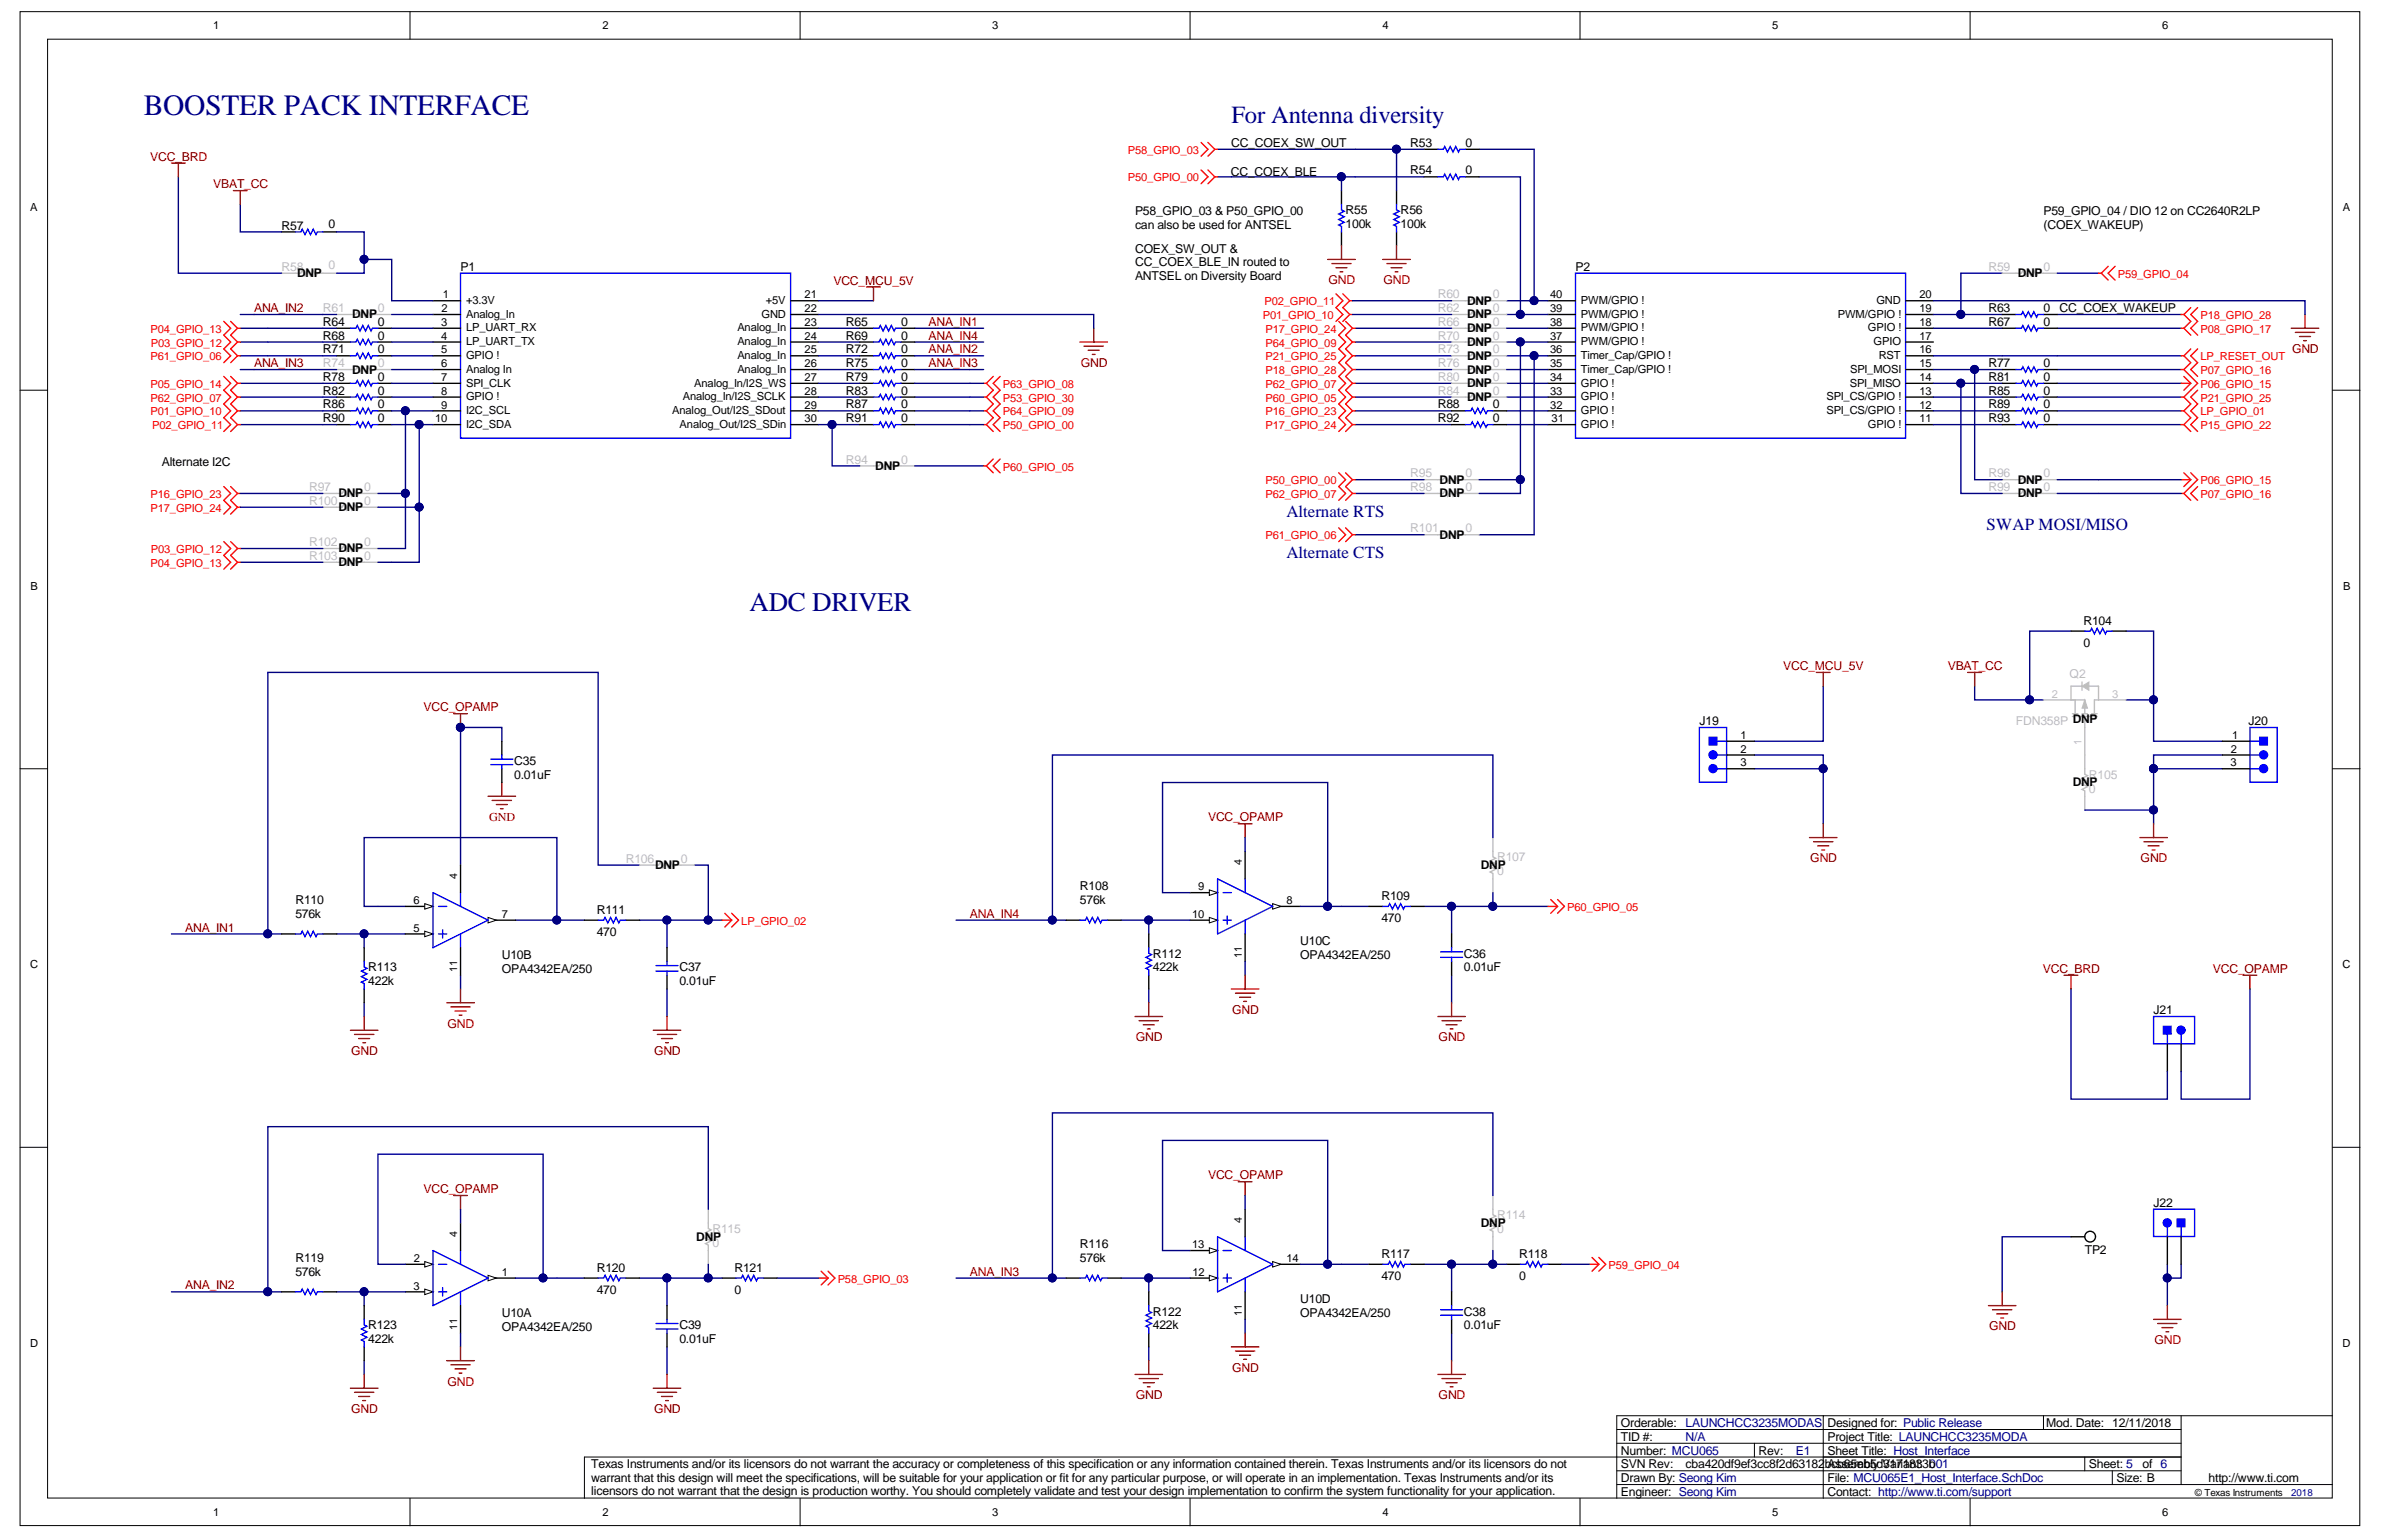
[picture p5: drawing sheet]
<svg xmlns="http://www.w3.org/2000/svg" width="432mm" height="279mm" viewBox="0 0 432 279" stroke-linecap="round" stroke-linejoin="round" font-family="sans-serif">
<defs><g id="words">
<text font-size="5.3" fill="#000080" x="26.1" y="20.8">BOOSTER PACK INTERFACE</text>
<text font-size="4.9" fill="#000080" x="135.9" y="110.8">ADC DRIVER</text>
<text font-size="4.5" fill="#000080" x="223.2" y="22.3">For Antenna diversity</text>
<g font-size="3.1" fill="#000080">
<text x="233.2" y="93.7">Alternate RTS</text>
<text x="233.2" y="101.2">Alternate CTS</text>
<text x="360.1" y="96.2">SWAP MOSI/MISO</text>
</g>
<g font-size="2.2" fill="#800000">
<text x="27.2" y="29.1">VCC_BRD</text>
<text x="38.7" y="34.1">VBAT_CC</text>
<text x="151.1" y="51.6">VCC_MCU_5V</text>
<text x="240.8" y="51.5">GND</text>
<text x="250.8" y="51.5">GND</text>
<text x="46.1" y="56.6">ANA_IN2</text>
<text x="168.3" y="59.1">ANA_IN1</text>
<text x="168.3" y="61.6">ANA_IN4</text>
<text x="168.3" y="64.1">ANA_IN2</text>
<text x="415.5" y="64">GND</text>
<text x="46.1" y="66.6">ANA_IN3</text>
<text x="168.3" y="66.6">ANA_IN3</text>
<text x="195.9" y="66.5">GND</text>
<text x="323.2" y="121.5">VCC_MCU_5V</text>
<text x="353.1" y="121.5">VBAT_CC</text>
<text x="76.8" y="129">VCC_OPAMP</text>
<text x="88.7" y="148.8">GND</text>
<text x="219" y="148.9">VCC_OPAMP</text>
<text x="328.2" y="156.4">GND</text>
<text x="388.1" y="156.4">GND</text>
<text x="175.8" y="166.4">ANA_IN4</text>
<text x="33.6" y="168.9">ANA_IN1</text>
<text x="370.3" y="176.4">VCC_BRD</text>
<text x="401.2" y="176.4">VCC_OPAMP</text>
<text x="223.4" y="183.8">GND</text>
<text x="63.7" y="191.3">GND</text>
<text x="81.1" y="186.3">GND</text>
<text x="118.6" y="191.3">GND</text>
<text x="205.9" y="188.8">GND</text>
<text x="260.8" y="188.8">GND</text>
<text x="219" y="213.8">VCC_OPAMP</text>
<text x="76.8" y="216.3">VCC_OPAMP</text>
<text x="33.6" y="233.8">ANA_IN2</text>
<text x="175.8" y="231.3">ANA_IN3</text>
<text x="360.6" y="241.2">GND</text>
<text x="390.5" y="243.7">GND</text>
<text x="81.1" y="251.2">GND</text>
<text x="223.4" y="248.7">GND</text>
<text x="63.7" y="256.2">GND</text>
<text x="118.6" y="256.2">GND</text>
<text x="205.9" y="253.7">GND</text>
<text x="260.8" y="253.7">GND</text>
</g>
<g font-size="2.2">
<text x="223.2" y="26.6">CC_COEX_SW_OUT</text>
<text x="255.7" y="26.6">R53</text>
<text x="265.6" y="26.6">0</text>
<text x="223.1" y="31.9">CC_COEX_BLE</text>
<text x="255.7" y="31.6">R54</text>
<text x="265.6" y="31.6">0</text>
<text x="51" y="41.6">R57</text>
<text x="59.5" y="41.4">0</text>
<text x="205.7" y="39.1">P58_GPIO_03 &amp; P50_GPIO_00</text>
<text x="205.7" y="41.5">can also be used for ANTSEL</text>
<text x="243.9" y="41.4">100k</text>
<text x="243.9" y="38.9">R55</text>
<text x="253.9" y="41.4">100k</text>
<text x="253.9" y="38.9">R56</text>
<text x="370.4" y="39.1">P59_GPIO_04 / DIO 12 on CC2640R2LP</text>
<text x="370.4" y="41.5">(COEX_WAKEUP)</text>
<text x="205.7" y="45.9">COEX_SW_OUT &amp;</text>
<text x="53.9" y="50.3">DNP</text>
<text x="83.5" y="49.1">P1</text>
<text x="205.7" y="48.3">CC_COEX_BLE_IN routed to</text>
<text x="205.7" y="50.7">ANTSEL on Diversity Board</text>
<text x="285.6" y="49.1">P2</text>
<text x="365.8" y="50.3">DNP</text>
<text x="58.5" y="59.1">R64</text>
<text x="63.8" y="57.7">DNP</text>
<text x="68.5" y="59.1">0</text>
<text x="153.3" y="59.1">R65</text>
<text x="163.3" y="59.1">0</text>
<text x="266" y="55.2">DNP</text>
<text x="266" y="57.7">DNP</text>
<text x="360.5" y="56.6">R63</text>
<text x="360.5" y="59.1">R67</text>
<text x="370.4" y="56.6">0</text>
<text x="370.4" y="59.1">0</text>
<text x="373.4" y="56.6">CC_COEX_WAKEUP</text>
<text x="58.5" y="61.6">R68</text>
<text x="58.5" y="64.1">R71</text>
<text x="68.5" y="61.6">0</text>
<text x="68.5" y="64.1">0</text>
<text x="153.3" y="61.6">R69</text>
<text x="153.3" y="64.1">R72</text>
<text x="163.3" y="61.6">0</text>
<text x="163.3" y="64.1">0</text>
<text x="266" y="60.2">DNP</text>
<text x="266" y="62.7">DNP</text>
<text x="266" y="65.2">DNP</text>
<text x="58.5" y="69.1">R78</text>
<text x="58.5" y="71.6">R82</text>
<text x="63.8" y="67.7">DNP</text>
<text x="68.5" y="69.1">0</text>
<text x="68.5" y="71.6">0</text>
<text x="153.3" y="66.6">R75</text>
<text x="153.3" y="69.1">R79</text>
<text x="153.3" y="71.6">R83</text>
<text x="163.3" y="66.6">0</text>
<text x="163.3" y="69.1">0</text>
<text x="163.3" y="71.6">0</text>
<text x="266" y="67.7">DNP</text>
<text x="266" y="70.2">DNP</text>
<text x="360.5" y="66.6">R77</text>
<text x="360.5" y="69.1">R81</text>
<text x="360.5" y="71.6">R85</text>
<text x="370.4" y="66.6">0</text>
<text x="370.4" y="69.1">0</text>
<text x="370.4" y="71.6">0</text>
<text x="58.5" y="74.1">R86</text>
<text x="58.5" y="76.6">R90</text>
<text x="68.5" y="74.1">0</text>
<text x="68.5" y="76.6">0</text>
<text x="153.3" y="74.1">R87</text>
<text x="153.3" y="76.6">R91</text>
<text x="163.3" y="74.1">0</text>
<text x="163.3" y="76.6">0</text>
<text x="260.6" y="74.1">R88</text>
<text x="260.6" y="76.6">R92</text>
<text x="266" y="72.7">DNP</text>
<text x="270.6" y="74.1">0</text>
<text x="270.6" y="76.6">0</text>
<text x="360.5" y="74.1">R89</text>
<text x="360.5" y="76.6">R93</text>
<text x="370.4" y="74.1">0</text>
<text x="370.4" y="76.6">0</text>
<text x="29.3" y="84.5">Alternate I2C</text>
<text x="158.7" y="85.2">DNP</text>
<text x="261" y="87.7">DNP</text>
<text x="365.8" y="87.7">DNP</text>
<text x="61.4" y="90.2">DNP</text>
<text x="61.4" y="92.7">DNP</text>
<text x="261" y="90.2">DNP</text>
<text x="365.8" y="90.2">DNP</text>
<text x="61.4" y="100.2">DNP</text>
<text x="261" y="97.7">DNP</text>
<text x="61.4" y="102.7">DNP</text>
<text x="377.7" y="113.2">R104</text>
<text x="377.7" y="117.2">0</text>
<text x="308.1" y="131.5">J19</text>
<text x="407.6" y="131.5">J20</text>
<text x="93.2" y="141.2">0.01uF</text>
<text x="93.2" y="138.7">C35</text>
<text x="375.7" y="142.6">DNP</text>
<text x="118.7" y="157.6">DNP</text>
<text x="195.8" y="161.4">R108</text>
<text x="268.5" y="157.6">DNP</text>
<text x="53.5" y="166.4">576k</text>
<text x="53.5" y="163.9">R110</text>
<text x="108.2" y="165.7">R111</text>
<text x="195.8" y="163.9">576k</text>
<text x="250.4" y="167.2">470</text>
<text x="250.4" y="163.2">R109</text>
<text x="91" y="173.9">U10B</text>
<text x="108.2" y="169.7">470</text>
<text x="209" y="173.6">R112</text>
<text x="235.7" y="173.9">OPA4342EA/250</text>
<text x="235.7" y="171.4">U10C</text>
<text x="265.4" y="173.6">C36</text>
<text x="66.8" y="178.6">422k</text>
<text x="66.8" y="176.1">R113</text>
<text x="91" y="176.4">OPA4342EA/250</text>
<text x="123.2" y="178.6">0.01uF</text>
<text x="123.2" y="176.1">C37</text>
<text x="209" y="176.1">422k</text>
<text x="265.4" y="176.1">0.01uF</text>
<text x="390.4" y="183.9">J21</text>
<text x="390.4" y="218.8">J22</text>
<text x="126.2" y="225">DNP</text>
<text x="195.8" y="226.3">R116</text>
<text x="268.5" y="222.5">DNP</text>
<text x="377.9" y="227.3">TP2</text>
<text x="53.5" y="231.3">576k</text>
<text x="53.5" y="228.8">R119</text>
<text x="108.2" y="230.6">R120</text>
<text x="133.1" y="230.6">R121</text>
<text x="195.8" y="228.8">576k</text>
<text x="250.4" y="232.1">470</text>
<text x="250.4" y="228.1">R117</text>
<text x="275.4" y="232.1">0</text>
<text x="275.4" y="228.1">R118</text>
<text x="91" y="238.8">U10A</text>
<text x="108.2" y="234.5">470</text>
<text x="133.1" y="234.5">0</text>
<text x="209" y="238.5">R122</text>
<text x="235.7" y="238.8">OPA4342EA/250</text>
<text x="235.7" y="236.3">U10D</text>
<text x="265.4" y="238.5">C38</text>
<text x="66.8" y="243.5">422k</text>
<text x="66.8" y="241">R123</text>
<text x="91" y="241.3">OPA4342EA/250</text>
<text x="123.2" y="243.5">0.01uF</text>
<text x="123.2" y="241">C39</text>
<text x="209" y="241">422k</text>
<text x="265.4" y="241">0.01uF</text>
<text x="293.8" y="263.7">Number: MCU065</text>
<text x="293.8" y="261.3">TID #:</text>
<text x="293.8" y="258.8">Orderable:</text>
<text x="318.8" y="263.7">Rev:</text>
<text x="331.3" y="263.7">Sheet Title: Host_Interface</text>
<text x="331.3" y="261.3">Project Title: LAUNCHCC3235MODA</text>
<text x="331.3" y="258.8">Designed for: Public Release</text>
<text x="370.9" y="258.8">Mod. Date: 12/11/2018</text>
<text x="107.2" y="266.2">Texas Instruments and/or its licensors do not warrant the accuracy or completeness of this specification or any information contained therein. Texas Instruments and/or its licensors do not</text>
<text x="107.2" y="268.6">warrant that this design will meet the specifications, will be suitable for your application or fit for any particular purpose, or will operate in an implementation. Texas Instruments and/or its</text>
<text x="293.8" y="268.7">Drawn By: Seong Kim</text>
<text x="293.8" y="266.2">SVN Rev:</text>
<text x="305.6" y="266.2">cba420df9ef3cc8f2d63182</text>
<text x="330.8" y="266.2">bAcb65eb5dVariant: 0</text>
<text x="331.3" y="268.7">File: MCU065E1_Host_Interface.SchDoc</text>
<text x="332.7" y="266.2">ssembly 3171833b01</text>
<text x="378.7" y="266.2">Sheet: 5</text>
<text x="383.7" y="268.7">Size: B</text>
<text x="388.4" y="266.2">of 6</text>
<text x="400.4" y="268.7">http://www.ti.com</text>
<text x="107.2" y="271.1">licensors do not warrant that the design is production worthy. You should completely validate and test your design implementation to confirm the system functionality for your application.</text>
<text x="293.8" y="271.2">Engineer: Seong Kim</text>
<text x="331.3" y="271.2">Contact: http://www.ti.com/support</text>
</g>
<g font-size="2.2" fill="#c0bebc">
<text x="51" y="49.1">R58</text>
<text x="59.5" y="48.9">0</text>
<text x="360.5" y="49.1">R59</text>
<text x="370.4" y="49.1">0</text>
<text x="58.5" y="56.6">R61</text>
<text x="68.5" y="56.6">0</text>
<text x="260.6" y="54.1">R60</text>
<text x="260.6" y="56.6">R62</text>
<text x="260.6" y="59.1">R66</text>
<text x="270.6" y="54.1">0</text>
<text x="270.6" y="56.6">0</text>
<text x="270.6" y="59.1">0</text>
<text x="260.6" y="61.6">R70</text>
<text x="260.6" y="64.1">R73</text>
<text x="270.6" y="61.6">0</text>
<text x="270.6" y="64.1">0</text>
<text x="58.5" y="66.6">R74</text>
<text x="68.5" y="66.6">0</text>
<text x="260.6" y="66.6">R76</text>
<text x="260.6" y="69.1">R80</text>
<text x="260.6" y="71.6">R84</text>
<text x="270.6" y="66.6">0</text>
<text x="270.6" y="69.1">0</text>
<text x="270.6" y="71.6">0</text>
<text x="56" y="89">R97</text>
<text x="66" y="89">0</text>
<text x="153.3" y="84">R94</text>
<text x="163.3" y="84">0</text>
<text x="255.7" y="86.5">R95</text>
<text x="255.7" y="89">R98</text>
<text x="265.6" y="86.5">0</text>
<text x="265.6" y="89">0</text>
<text x="360.5" y="86.5">R96</text>
<text x="360.5" y="89">R99</text>
<text x="370.4" y="86.5">0</text>
<text x="370.4" y="89">0</text>
<text x="56" y="91.5">R100</text>
<text x="66" y="91.5">0</text>
<text x="56" y="99">R102</text>
<text x="56" y="101.5">R103</text>
<text x="66" y="99">0</text>
<text x="66" y="101.5">0</text>
<text x="255.7" y="96.5">R101</text>
<text x="265.6" y="96.5">0</text>
<text x="375.2" y="123">Q2</text>
<text x="365.4" y="131.5">FDN358P DNP</text>
<text x="378.7" y="143.7">0</text>
<text x="378.7" y="141.2">R105</text>
<text x="113.4" y="156.4">R106</text>
<text x="123.4" y="156.4">0</text>
<text x="271.4" y="158.7">0</text>
<text x="271.4" y="156.2">R107</text>
<text x="271.4" y="221.1">R114</text>
<text x="129.1" y="226.1">0</text>
<text x="129.1" y="223.6">R115</text>
<text x="271.4" y="223.6">0</text>
</g>
<g font-size="2.2" fill="#000080">
<text x="305.6" y="261.3">N/A</text>
<text x="305.6" y="258.8">LAUNCHCC3235MODAS</text>
<text x="325.5" y="263.7">E1</text>
</g>
<g font-size="2">
<text x="38.6" y="5.3">1</text>
<text x="109.2" y="5.3">2</text>
<text x="179.9" y="5.3">3</text>
<text x="250.6" y="5.3">4</text>
<text x="321.3" y="5.3">5</text>
<text x="392" y="5.3">6</text>
<text x="5.5" y="38.3">A</text>
<text x="424.7" y="38.3">A</text>
<text x="80" y="59.1">3</text>
<text x="80" y="56.6">2</text>
<text x="80.3" y="54.1">1</text>
<text x="84.5" y="55.1">+3.3V</text>
<text x="84.5" y="57.6">Analog_In</text>
<text x="138" y="57.6">GND</text>
<text x="138.8" y="55.1">+5V</text>
<text x="145.9" y="54.1">21</text>
<text x="145.9" y="56.6">22</text>
<text x="145.9" y="59.1">23</text>
<text x="281" y="59.1">38</text>
<text x="281" y="56.6">39</text>
<text x="281" y="54.1">40</text>
<text x="286.6" y="57.6">PWM/GPIO !</text>
<text x="286.6" y="55.1">PWM/GPIO !</text>
<text x="333.2" y="57.6">PWM/GPIO !</text>
<text x="340.1" y="55.1">GND</text>
<text x="348" y="59.1">18</text>
<text x="348" y="56.6">19</text>
<text x="348" y="54.1">20</text>
<text x="80" y="61.6">4</text>
<text x="80" y="64.1">5</text>
<text x="84.5" y="60.1">LP_UART_RX</text>
<text x="84.5" y="62.6">LP_UART_TX</text>
<text x="84.5" y="65.1">GPIO !</text>
<text x="133.7" y="60.1">Analog_In</text>
<text x="133.7" y="62.6">Analog_In</text>
<text x="133.7" y="65.1">Analog_In</text>
<text x="145.9" y="61.6">24</text>
<text x="145.9" y="64.1">25</text>
<text x="281" y="64.1">36</text>
<text x="281" y="61.6">37</text>
<text x="286.6" y="65.1">Timer_Cap/GPIO !</text>
<text x="286.6" y="62.6">PWM/GPIO !</text>
<text x="286.6" y="60.1">PWM/GPIO !</text>
<text x="338.6" y="60.1">GPIO !</text>
<text x="339.6" y="62.6">GPIO</text>
<text x="340.6" y="65.1">RST</text>
<text x="348" y="64.1">16</text>
<text x="348" y="61.6">17</text>
<text x="80" y="66.6">6</text>
<text x="80" y="69.1">7</text>
<text x="80" y="71.6">8</text>
<text x="84.5" y="67.6">Analog In</text>
<text x="84.5" y="70.1">SPI_CLK</text>
<text x="125.9" y="70.1">Analog_In/I2S_WS</text>
<text x="133.7" y="67.6">Analog_In</text>
<text x="145.9" y="66.6">26</text>
<text x="145.9" y="69.1">27</text>
<text x="145.9" y="71.6">28</text>
<text x="281" y="71.6">33</text>
<text x="281" y="69.1">34</text>
<text x="281" y="66.6">35</text>
<text x="286.6" y="70.1">GPIO !</text>
<text x="286.6" y="67.6">Timer_Cap/GPIO !</text>
<text x="335.3" y="70.1">SPI_MISO</text>
<text x="335.4" y="67.6">SPI_MOSI</text>
<text x="348" y="71.6">13</text>
<text x="348" y="69.1">14</text>
<text x="348" y="66.6">15</text>
<text x="78.9" y="76.6">10</text>
<text x="80" y="74.1">9</text>
<text x="84.5" y="72.6">GPIO !</text>
<text x="84.5" y="75.1">I2C_SCL</text>
<text x="84.5" y="77.6">I2C_SDA</text>
<text x="121.9" y="75.1">Analog_Out/I2S_SDout</text>
<text x="123.2" y="77.6">Analog_Out/I2S_SDin</text>
<text x="123.8" y="72.6">Analog_In/I2S_SCLK</text>
<text x="145.9" y="74.1">29</text>
<text x="145.9" y="76.6">30</text>
<text x="281" y="74.1">32</text>
<text x="281.3" y="76.6">31</text>
<text x="286.6" y="77.6">GPIO !</text>
<text x="286.6" y="75.1">GPIO !</text>
<text x="286.6" y="72.6">GPIO !</text>
<text x="331.1" y="75.1">SPI_CS/GPIO !</text>
<text x="331.1" y="72.6">SPI_CS/GPIO !</text>
<text x="338.6" y="77.6">GPIO !</text>
<text x="348" y="76.6">11</text>
<text x="348" y="74.1">12</text>
<text x="5.5" y="106.9">B</text>
<text x="424.7" y="106.9">B</text>
<text x="315.5" y="134">1</text>
<text x="315.5" y="136.5">2</text>
<text x="404.4" y="136.5">2</text>
<text x="404.6" y="134">1</text>
<text x="315.5" y="139">3</text>
<text x="404.3" y="139">3</text>
<text x="217.2" y="161.4">9</text>
<text x="75" y="163.9">6</text>
<text x="91" y="166.4">7</text>
<text x="216.1" y="166.4">10</text>
<text x="233.2" y="163.9">8</text>
<text x="75" y="168.9">5</text>
<text x="5.5" y="175.5">C</text>
<text x="424.7" y="175.5">C</text>
<text x="216.1" y="226.3">13</text>
<text x="75" y="233.8">3</text>
<text x="75" y="228.8">2</text>
<text x="91" y="231.3">1</text>
<text x="216.2" y="231.3">12</text>
<text x="233.2" y="228.8">14</text>
<text x="5.5" y="244.2">D</text>
<text x="424.7" y="244.2">D</text>
<text x="38.6" y="274.9">1</text>
<text x="109.2" y="274.9">2</text>
<text x="179.9" y="274.9">3</text>
<text x="250.6" y="274.9">4</text>
<text x="321.3" y="274.9">5</text>
<text x="392" y="274.9">6</text>
</g>
<g font-size="2" fill="#f00">
<text x="204.5" y="27.9">P58_GPIO_03</text>
<text x="204.5" y="32.9">P50_GPIO_00</text>
<text x="383.9" y="50.4">P59_GPIO_04</text>
<text x="228.9" y="57.9">P01_GPIO_10</text>
<text x="229.2" y="55.4">P02_GPIO_11</text>
<text x="398.9" y="57.9">P18_GPIO_28</text>
<text x="27.3" y="60.4">P04_GPIO_13</text>
<text x="27.3" y="65.3">P61_GPIO_06</text>
<text x="27.3" y="62.8">P03_GPIO_12</text>
<text x="229.4" y="60.4">P17_GPIO_24</text>
<text x="229.4" y="62.8">P64_GPIO_09</text>
<text x="229.4" y="65.3">P21_GPIO_25</text>
<text x="398.9" y="65.3">LP_RESET_OUT</text>
<text x="398.9" y="60.4">P08_GPIO_17</text>
<text x="27.3" y="70.3">P05_GPIO_14</text>
<text x="181.8" y="70.3">P63_GPIO_08</text>
<text x="229.4" y="67.8">P18_GPIO_28</text>
<text x="229.4" y="70.3">P62_GPIO_07</text>
<text x="398.9" y="67.8">P07_GPIO_16</text>
<text x="398.9" y="70.3">P06_GPIO_15</text>
<text x="27.3" y="72.8">P62_GPIO_07</text>
<text x="27.3" y="75.3">P01_GPIO_10</text>
<text x="27.6" y="77.8">P02_GPIO_11</text>
<text x="181.8" y="72.8">P53_GPIO_30</text>
<text x="181.8" y="75.3">P64_GPIO_09</text>
<text x="181.8" y="77.8">P50_GPIO_00</text>
<text x="229.4" y="72.8">P60_GPIO_05</text>
<text x="229.4" y="75.3">P16_GPIO_23</text>
<text x="229.4" y="77.8">P17_GPIO_24</text>
<text x="398.9" y="72.8">P21_GPIO_25</text>
<text x="398.9" y="75.3">LP_GPIO_01</text>
<text x="398.9" y="77.8">P15_GPIO_22</text>
<text x="181.8" y="85.3">P60_GPIO_05</text>
<text x="229.4" y="87.8">P50_GPIO_00</text>
<text x="398.9" y="87.8">P06_GPIO_15</text>
<text x="27.3" y="90.3">P16_GPIO_23</text>
<text x="27.3" y="92.8">P17_GPIO_24</text>
<text x="229.4" y="90.3">P62_GPIO_07</text>
<text x="398.9" y="90.3">P07_GPIO_16</text>
<text x="27.3" y="100.3">P03_GPIO_12</text>
<text x="229.4" y="97.8">P61_GPIO_06</text>
<text x="27.3" y="102.8">P04_GPIO_13</text>
<text x="134.4" y="167.7">LP_GPIO_02</text>
<text x="284.1" y="165.2">P60_GPIO_05</text>
<text x="151.9" y="232.6">P58_GPIO_03</text>
<text x="291.6" y="230.1">P59_GPIO_04</text>
</g>
<g font-size="2" fill="#c0bebc">
<text x="372" y="126.5">2</text>
<text x="382.9" y="126.5">3</text>
</g>
<text font-size="1.9" fill="#c0bebc" x="377.3" y="135.2" transform="rotate(-90 377.3 135.2)">1</text>
<g font-size="1.9">
<text x="82.9" y="159.4" transform="rotate(-90 82.9 159.4)">4</text>
<text x="225.1" y="156.9" transform="rotate(-90 225.1 156.9)">4</text>
<text x="225.1" y="173.7" transform="rotate(-90 225.1 173.7)">11</text>
<text x="82.9" y="176.2" transform="rotate(-90 82.9 176.2)">11</text>
<text x="225.1" y="221.8" transform="rotate(-90 225.1 221.8)">4</text>
<text x="82.9" y="224.3" transform="rotate(-90 82.9 224.3)">4</text>
<text x="225.1" y="238.6" transform="rotate(-90 225.1 238.6)">11</text>
<text x="82.9" y="241.1" transform="rotate(-90 82.9 241.1)">11</text>
</g>
<text font-size="1.8" x="397.9" y="271.3">© Texas Instruments</text>
<text font-size="1.8" fill="#000080" x="415.3" y="271.3">2018</text>
</g></defs>
<g fill="#fff" stroke="#000" stroke-width=".18">
<path d="M3.6 2.1h424.2v274.5h-424.2z"/>
<path d="M8.6 7.1h414.2v264.5h-414.2z"/>
</g>
<g fill="none" stroke="#000" stroke-width=".18">
<path d="M74.3 2.1v5M145 2.1v5M215.7 2.1v5M286.4 2.1v5M357.1 2.1v5M3.6 70.8h5M422.8 70.8h5M3.6 139.4h5M422.8 139.4h5M3.6 208h5M422.8 208h5M293.1 259.2h102.3"/>
<path d="M330.5 256.7h-37.4v15M370.4 256.7v2.5M395.4 256.7v12.5M422.8 256.7h-92.3v15M74.3 271.7v5M145 271.7v5M215.7 271.7v5M286.4 271.7v5M293.1 269.2h129.7M293.1 266.7h102.3M293.1 261.7h102.3M318 261.7v2.5"/>
<path d="M357.1 271.7v5M377.9 264.2v2.5M382.9 266.7v2.5M395.4 264.2h-289.5v7.5"/>
</g>
<path d="M375.4 114.4h-7.5v12.5M385.4 114.4h5v20h12.5M318 136.9h12.5v12.5M318 139.4h12.5M330.5 124.4v10h-12.5M358 124.4v2.5h12.4M385.4 126.9h5M402.9 139.4h-12.5v10" fill="none" stroke="#000080" stroke-width=".25"/>
<g fill="#000080" stroke="#000080" stroke-width=".18">
<circle cx="390.4" cy="126.9" r=".72"/>
<circle cx="390.4" cy="146.9" r=".72"/>
<circle cx="390.4" cy="139.4" r=".72"/>
<circle cx="330.5" cy="139.4" r=".72"/>
<circle cx="367.9" cy="126.9" r=".72"/>
</g>
<path d="M375.4 126.9h2.5v2.5M375.4 124.4h2M375.7 129.9h4.5M375.7 129.4h1M376.2 126.9v2.5M377.4 123.7v1.5M377.4 129.4h1M377.9 131.9v8.5l.5 .2-1 .5 1 .5-1 .5 1 .5-1 .5 .5 .3v3.5M379.2 129.4h1M379.7 126.9v2.5M380.4 126.9h5" fill="none" stroke="#c0bebc" stroke-width=".25"/>
<path d="M375.4 114.4h2.5M382.9 114.4h2.5" fill="none" stroke="#000" stroke-width=".25"/>
<path d="M377.9 114.4h1l.3-.5 .5 1 .5-1 .5 1 .5-1 .5 1 .2-.5h1" fill="none" stroke="#00f" stroke-width=".25"/>
<path d="M377.9 126.9l.5 1.5h-1z" fill="#c0bebc"/>
<path d="M377.9 126.9l.5 1.5h-1z" fill="none" stroke="#c0bebc" stroke-width=".18"/>
<path d="M370.4 126.9h5.8M375.4 124.4v2.5M378.7 124.4h1.7M379.7 126.9h.7" fill="none" stroke="#c0bebc" stroke-width=".25"/>
<path d="M377.4 124.4l1.3-.7v1.5z" fill="#c0bebc"/>
<path d="M377.4 124.4l1.3-.7v1.5z" fill="none" stroke="#c0bebc" stroke-width=".18"/>
<path d="M377.9 129.9v2M380.4 124.4v2.5" fill="none" stroke="#c0bebc" stroke-width=".25"/>
<path d="M375.4 224.3h-12.5v9.9" fill="none" stroke="#000080" stroke-width=".25"/>
<circle cx="378.9" cy="224.2" r=".97" fill="#fff" stroke="#000" stroke-width=".25"/>
<path d="M375.4 224.3h2.5" fill="none" stroke="#000" stroke-width=".25"/>
<g fill="none" stroke="#800000" stroke-width=".25">
<path d="M329.3 121.9h2.5M330.5 121.9v2.5M356.7 121.9h2.5M358 121.9v2.5M328 151.9h5M328.8 152.6h3.5M329.5 153.4h2M330.3 154.1h.5M330.5 149.4v2.5M387.9 151.9h5M388.6 152.6h3.5M389.4 153.4h2"/>
<path d="M390.1 154.1h.5M390.4 149.4v2.5M360.5 236.7h4.9M361.2 237.5h3.5M362 238.2h1.9M362.7 239h.5M362.9 234.2v2.5"/>
</g>
<path d="M377.9 146.9h12.5" fill="none" stroke="#000080" stroke-width=".25"/>
<circle cx="390.4" cy="146.9" r=".72" fill="#000080" stroke="#000080" stroke-width=".18"/>
<path d="M83.5 49.5h59.8v29.9h-59.8z" fill="#fff" stroke="#00f" stroke-width=".25"/>
<g fill="none" stroke="#000" stroke-width=".25">
<path d="M78.5 54.5h5M78.5 57h5M78.5 59.5h5M143.4 54.5h5M143.4 57h5M143.4 59.5h5M78.5 62h5M78.5 64.5h5M78.5 67h5M78.5 69.5h5M78.5 72h5M78.5 74.5h5"/>
<path d="M78.5 77h5M143.4 62h5M143.4 64.5h5M143.4 67h5M143.4 69.5h5M143.4 72h5M143.4 74.5h5M143.4 77h5"/>
</g>
<path d="M71 54.5h7.5M148.4 57h49.9v2.5M148.4 54.5h9.9" fill="none" stroke="#000080" stroke-width=".25"/>
<path d="M157.1 52h2.5M158.3 52v2.5M198.3 59.5v2.5M195.8 62h5M196.5 62.8h3.5M197.3 63.5h2M198 64.3h.5" fill="none" stroke="#800000" stroke-width=".25"/>
<path d="M285.6 49.5h59.8v29.9h-59.8z" fill="#fff" stroke="#00f" stroke-width=".25"/>
<g fill="none" stroke="#000" stroke-width=".25">
<path d="M243.2 34.6v2.5M253.2 34.6v2.5M258.1 27.1h2.5M258.1 32.1h2.5M265.6 27.1h2.5M265.6 32.1h2.5M51 42h2.5M58.5 42h2.5M61 59.5h2.5M68.5 59.5h2.5M155.8 59.5h2.5M163.3 59.5h2.5"/>
<path d="M243.2 42v2.5M253.2 42v2.5M280.6 59.5h5M280.6 57h5M280.6 54.5h5M345.5 59.5h5M345.5 57h5M345.5 54.5h5M362.9 59.5h2.5M362.9 57h2.5M370.4 59.5h2.5M370.4 57h2.5"/>
<path d="M61 77h2.5M61 74.5h2.5M61 72h2.5M61 69.5h2.5M61 64.5h2.5M61 62h2.5M68.5 77h2.5M68.5 74.5h2.5M68.5 72h2.5M68.5 69.5h2.5M68.5 64.5h2.5M68.5 62h2.5"/>
<path d="M155.8 77h2.5M155.8 74.5h2.5M155.8 72h2.5M155.8 69.5h2.5M155.8 67h2.5M155.8 64.5h2.5M155.8 62h2.5M163.3 77h2.5M163.3 74.5h2.5M163.3 72h2.5M163.3 69.5h2.5M163.3 67h2.5"/>
<path d="M163.3 64.5h2.5M163.3 62h2.5M263.1 77h2.5M263.1 74.5h2.5M270.6 77h2.5M270.6 74.5h2.5M280.6 77h5M280.6 74.5h5M280.6 72h5M280.6 69.5h5M280.6 67h5M280.6 64.5h5"/>
<path d="M280.6 62h5M345.5 77h5M345.5 74.5h5M345.5 72h5M345.5 69.5h5M345.5 67h5M345.5 64.5h5M345.5 62h5M362.9 77h2.5M362.9 74.5h2.5M362.9 72h2.5M362.9 69.5h2.5"/>
<path d="M362.9 67h2.5M370.4 77h2.5M370.4 74.5h2.5M370.4 72h2.5M370.4 69.5h2.5M370.4 67h2.5"/>
</g>
<g fill="none" stroke="#800000" stroke-width=".25">
<path d="M31.1 29.6h2.5M32.3 29.6v2.5M42.3 34.6h2.5M43.6 34.6v2.5M240.7 47h5M241.4 47.8h3.5M242.2 48.5h2M242.9 49.3h.5M243.2 44.5v2.5M250.7 47h5M251.4 47.8h3.5M252.2 48.5h2"/>
<path d="M252.9 49.3h.5M253.2 44.5v2.5M415.3 59.5h5M417.8 57v2.5M416.1 60.3h3.5M416.8 61h2M417.6 61.8h.5"/>
</g>
<g fill="none" stroke="#000080" stroke-width=".25">
<path d="M32.3 32.1v17.4h18.7M43.6 37.1v4.9h7.4M220.7 27.1h37.4M220.7 32.1h22.5M253.2 27.1v7.5M258.1 32.1h-14.9v2.5M268.1 32.1h7.5v24.9M268.1 27.1h10v27.4M43.6 59.5h17.4M43.6 57h17.4M61 42h5v7.5h-5M66 47h5v7.5"/>
<path d="M71 59.5h7.5M71 57h7.5M148.4 59.5h7.4M165.8 59.5h12.5M245.7 59.5h17.4M273.1 54.5h7.5M273.1 57h7.5M273.1 59.5h7.5M350.5 57h12.4M350.5 54.5h67.3v2.5M350.5 59.5h12.4M362.9 49.5h-7.4v7.5"/>
<path d="M372.9 59.5h22.5M372.9 57h22.5M372.9 49.5h7.5M43.6 69.5h17.4M43.6 72h17.4M43.6 74.5h17.4M43.6 77h17.4M43.6 62h17.4M43.6 64.5h17.4M43.6 67h17.4M71 74.5h7.5M71 77h7.5"/>
<path d="M71 69.5h7.5M71 72h7.5M71 62h7.5M71 64.5h7.5M71 67h7.5M73.5 74.5v15h-5M76 77v15h-7.5M148.4 77h7.4M148.4 69.5h7.4M148.4 72h7.4M148.4 74.5h7.4M148.4 62h7.4"/>
<path d="M148.4 64.5h7.4M148.4 67h7.4M150.9 77v7.5h4.9M165.8 69.5h12.5M165.8 72h12.5M165.8 74.5h12.5M165.8 77h12.5M165.8 62h12.5M165.8 64.5h12.5M165.8 67h12.5M245.7 69.5h17.4M245.7 72h17.4"/>
<path d="M245.7 74.5h17.4M245.7 77h17.4M245.7 62h17.4M245.7 64.5h17.4M245.7 67h17.4M273.1 62h7.5M273.1 64.5h7.5M273.1 69.5h7.5M273.1 72h7.5M273.1 74.5h7.5M273.1 77h7.5M273.1 67h7.5"/>
<path d="M275.6 62v25h-7.5M278.1 64.5v32.5h-10M350.5 67h12.4M350.5 69.5h12.4M350.5 72h12.4M350.5 74.5h12.4M350.5 77h12.4M350.5 64.5h44.9M355.5 69.5v20h7.4M358 67v20h4.9M372.9 69.5h22.5M372.9 72h22.5"/>
<path d="M372.9 74.5h22.5M372.9 77h22.5M372.9 67h22.5M43.6 89.5h14.9M43.6 92h14.9M43.6 99.5h14.9M73.5 89.5v10h-5M76 92v10h-7.5M165.8 84.5h12.5M245.7 89.5h12.4M245.7 87h12.4M245.7 97h12.4"/>
<path d="M275.6 87v2.5h-7.5M372.9 89.5h22.5M372.9 87h22.5M43.6 102h14.9"/>
</g>
<g fill="#000080" stroke="#000080" stroke-width=".18">
<circle cx="278.1" cy="54.5" r=".72"/>
<circle cx="275.6" cy="57" r=".72"/>
<circle cx="275.6" cy="62" r=".72"/>
<circle cx="278.1" cy="64.5" r=".72"/>
<circle cx="355.4" cy="57" r=".72"/>
<circle cx="357.9" cy="67" r=".72"/>
<circle cx="355.4" cy="69.5" r=".72"/>
<circle cx="150.8" cy="77" r=".72"/>
<circle cx="66" cy="47" r=".72"/>
<circle cx="73.5" cy="74.5" r=".72"/>
<circle cx="76" cy="77" r=".72"/>
<circle cx="73.5" cy="89.4" r=".72"/>
<circle cx="76" cy="91.9" r=".72"/>
<circle cx="253.1" cy="27" r=".72"/>
<circle cx="275.6" cy="87" r=".72"/>
<circle cx="243.2" cy="32" r=".72"/>
</g>
<g fill="none" stroke="#00f" stroke-width=".25">
<path d="M243.2 37.1v1l.5 .2-1 .5 1 .5-1 .5 1 .5-1 .5 .5 .3v.9M253.2 37.1v1l.5 .2-1 .5 1 .5-1 .5 1 .5-1 .5 .5 .3v.9M260.6 27.1h1l.3-.5 .5 1 .5-1 .5 1 .5-1 .5 1 .2-.5h1M260.6 32.1h1l.3-.5 .5 1 .5-1 .5 1 .5-1 .5 1 .2-.5h1M53.5 42h1l.3-.5 .5 1 .5-1 .5 1 .5-1 .5 1 .2-.5h1M63.5 59.5h1l.3-.5 .5 1 .5-1 .5 1 .5-1 .5 1 .2-.5h1M158.3 59.5h1l.3-.5 .5 1 .5-1 .5 1 .5-1 .5 1 .2-.5h1M365.4 57h1l.3-.5 .5 1 .5-1 .5 1 .5-1 .5 1 .2-.5h1M365.4 59.5h1l.3-.5 .5 1 .5-1 .5 1 .5-1 .5 1 .2-.5h1M63.5 62h1l.3-.5 .5 1 .5-1 .5 1 .5-1 .5 1 .2-.5h1M63.5 64.5h1l.3-.5 .5 1 .5-1 .5 1 .5-1 .5 1 .2-.5h1M63.5 69.5h1l.3-.5 .5 1 .5-1 .5 1 .5-1 .5 1 .2-.5h1"/>
<path d="M63.5 72h1l.3-.5 .5 1 .5-1 .5 1 .5-1 .5 1 .2-.5h1M63.5 74.5h1l.3-.5 .5 1 .5-1 .5 1 .5-1 .5 1 .2-.5h1M63.5 77h1l.3-.5 .5 1 .5-1 .5 1 .5-1 .5 1 .2-.5h1M158.3 62h1l.3-.5 .5 1 .5-1 .5 1 .5-1 .5 1 .2-.5h1M158.3 64.5h1l.3-.5 .5 1 .5-1 .5 1 .5-1 .5 1 .2-.5h1M158.3 67h1l.3-.5 .5 1 .5-1 .5 1 .5-1 .5 1 .2-.5h1M158.3 69.5h1l.3-.5 .5 1 .5-1 .5 1 .5-1 .5 1 .2-.5h1M158.3 72h1l.3-.5 .5 1 .5-1 .5 1 .5-1 .5 1 .2-.5h1M158.3 74.5h1l.3-.5 .5 1 .5-1 .5 1 .5-1 .5 1 .2-.5h1M158.3 77h1l.3-.5 .5 1 .5-1 .5 1 .5-1 .5 1 .2-.5h1M265.6 74.5h1l.3-.5 .5 1 .5-1 .5 1 .5-1 .5 1 .2-.5h1M265.6 77h1l.3-.5 .5 1 .5-1 .5 1 .5-1 .5 1 .2-.5h1"/>
<path d="M365.4 67h1l.3-.5 .5 1 .5-1 .5 1 .5-1 .5 1 .2-.5h1M365.4 69.5h1l.3-.5 .5 1 .5-1 .5 1 .5-1 .5 1 .2-.5h1M365.4 72h1l.3-.5 .5 1 .5-1 .5 1 .5-1 .5 1 .2-.5h1M365.4 74.5h1l.3-.5 .5 1 .5-1 .5 1 .5-1 .5 1 .2-.5h1M365.4 77h1l.3-.5 .5 1 .5-1 .5 1 .5-1 .5 1 .2-.5h1"/>
</g>
<g fill="none" stroke="#c0bebc" stroke-width=".25">
<path d="M51 49.5h3.5l.3-.5 .5 1 .5-1 .5 1 .5-1 .5 1 .2-.5h3.5M61 57h3.5l.3-.5 .5 1 .5-1 .5 1 .5-1 .5 1 .2-.5h3.5M263.1 54.5h3.5l.3-.5 .5 1 .5-1 .5 1 .5-1 .5 1 .2-.5h3.5M263.1 57h3.5l.3-.5 .5 1 .5-1 .5 1 .5-1 .5 1 .2-.5h3.5M263.1 59.5h3.5l.3-.5 .5 1 .5-1 .5 1 .5-1 .5 1 .2-.5h3.5M362.9 49.5h3.5l.3-.5 .5 1 .5-1 .5 1 .5-1 .5 1 .2-.5h3.5M61 67h3.5l.3-.5 .5 1 .5-1 .5 1 .5-1 .5 1 .2-.5h3.5M263.1 62h3.5l.3-.5 .5 1 .5-1 .5 1 .5-1 .5 1 .2-.5h3.5M263.1 64.5h3.5l.3-.5 .5 1 .5-1 .5 1 .5-1 .5 1 .2-.5h3.5M263.1 67h3.5l.3-.5 .5 1 .5-1 .5 1 .5-1 .5 1 .2-.5h3.5M263.1 69.5h3.5l.3-.5 .5 1 .5-1 .5 1 .5-1 .5 1 .2-.5h3.5M263.1 72h3.5l.3-.5 .5 1 .5-1 .5 1 .5-1 .5 1 .2-.5h3.5"/>
<path d="M58.5 89.5h3.5l.3-.5 .5 1 .5-1 .5 1 .5-1 .5 1 .2-.5h3.5M58.5 92h3.5l.3-.5 .5 1 .5-1 .5 1 .5-1 .5 1 .2-.5h3.5M58.5 99.5h3.5l.3-.5 .5 1 .5-1 .5 1 .5-1 .5 1 .2-.5h3.5M155.8 84.5h3.5l.3-.5 .5 1 .5-1 .5 1 .5-1 .5 1 .2-.5h3.5M258.1 87h3.5l.3-.5 .5 1 .5-1 .5 1 .5-1 .5 1 .2-.5h3.5M258.1 89.5h3.5l.3-.5 .5 1 .5-1 .5 1 .5-1 .5 1 .2-.5h3.5M258.1 97h3.5l.3-.5 .5 1 .5-1 .5 1 .5-1 .5 1 .2-.5h3.5M362.9 87h3.5l.3-.5 .5 1 .5-1 .5 1 .5-1 .5 1 .2-.5h3.5M362.9 89.5h3.5l.3-.5 .5 1 .5-1 .5 1 .5-1 .5 1 .2-.5h3.5M58.5 102h3.5l.3-.5 .5 .9 .5-.9 .5 .9 .5-.9 .5 .9 .2-.4h3.5"/>
</g>
<g fill="none" stroke="#f00" stroke-width=".25">
<path d="M217.7 25.8l1.3 1.3-1.3 1.2M217.7 30.8l1.3 1.3-1.3 1.2M219 25.8l1.2 1.3M219 30.8l1.2 1.3M220.2 27.1l-1.2 1.2M220.2 27.1h.5M220.2 32.1l-1.2 1.2M220.2 32.1h.5M40.6 58.3l1.2 1.2-1.2 1.3 1.2 1.2-1.2 1.3 1.2 1.2-1.2 1.3M41.8 58.3l1.3 1.2M43.1 59.5l-1.3 1.3 1.3 1.2M43.1 59.5h.5"/>
<path d="M242.2 53.3l1.2 1.2-1.2 1.3 1.2 1.2-1.2 1.3M242.7 58.3l1.2 1.2-1.2 1.3 1.2 1.2-1.2 1.3 1.2 1.2-1.2 1.3 1.2 1.2-1.2 1.3 1.2 1.2-1.2 1.3 1.2 1.2-1.2 1.2 1.2 1.3-1.2 1.2 1.2 1.3-1.2 1.2M243.4 53.3l1.3 1.2M243.9 58.3l1.3 1.2M244.7 54.5l-1.3 1.3 1.3 1.2M244.7 54.5h.5M244.7 57l-1.3 1.3M244.7 57h.5M245.2 59.5h.5M245.2 59.5l-1.3 1.3 1.3 1.2M380.4 49.5h.5M380.9 49.5l1.3 1.3"/>
<path d="M382.2 48.3l-1.3 1.2M383.4 48.3l-1.2 1.2 1.2 1.3M395.4 59.5h.5M395.4 57h.5M395.9 59.5l1.2 1.3M395.9 57l1.2 1.3-1.2 1.2M397.1 55.8l-1.2 1.2M398.4 55.8l-1.3 1.2 1.3 1.3-1.3 1.2 1.3 1.3M40.6 68.3l1.2 1.2-1.2 1.3 1.2 1.2-1.2 1.2 1.2 1.3-1.2 1.2 1.2 1.3-1.2 1.2M41.8 68.3l1.3 1.2M43.1 69.5h.5M43.1 72h.5"/>
<path d="M43.1 74.5h.5M43.1 77h.5M43.1 62l-1.3 1.3 1.3 1.2M43.1 62h.5M43.1 64.5l-1.3 1.3M43.1 64.5h.5M43.1 69.5l-1.3 1.3 1.3 1.2M43.1 72l-1.3 1.2 1.3 1.3M43.1 74.5l-1.3 1.2 1.3 1.3M43.1 77l-1.3 1.2M178.3 69.5h.5M178.3 72h.5"/>
<path d="M178.3 74.5h.5M178.3 77h.5M178.8 69.5l1.2 1.3-1.2 1.2M178.8 72l1.2 1.2-1.2 1.3M178.8 74.5l1.2 1.2-1.2 1.3M178.8 77l1.2 1.2M180 68.3l-1.2 1.2M181.3 68.3l-1.3 1.2 1.3 1.3-1.3 1.2 1.3 1.2-1.3 1.3 1.3 1.2-1.3 1.3 1.3 1.2M245.2 69.5h.5M245.2 72h.5M245.2 74.5h.5M245.2 77h.5"/>
<path d="M245.2 62h.5M245.2 64.5h.5M245.2 62l-1.3 1.3 1.3 1.2M245.2 64.5l-1.3 1.3 1.3 1.2M245.2 67l-1.3 1.3 1.3 1.2M245.2 67h.5M245.2 69.5l-1.3 1.3 1.3 1.2M245.2 72l-1.3 1.2 1.3 1.3M245.2 74.5l-1.3 1.2 1.3 1.3M245.2 77l-1.3 1.2M395.4 69.5h1.7M395.4 72h.5"/>
<path d="M395.4 74.5h.5M395.4 77h.5M395.4 64.5h.5M395.4 67h.5M395.9 64.5l1.2 1.3-1.2 1.2M395.9 67l2.5 2.5-2.5 2.5M395.9 68.3l1.2 1.2M395.9 72l1.2 1.2-1.2 1.3M395.9 74.5l1.2 1.2-1.2 1.3M395.9 77l1.2 1.2M397.1 63.3l-1.2 1.2M397.1 69.5l-1.2 1.3"/>
<path d="M398.4 63.3l-1.3 1.2 1.3 1.3-1.3 1.2 1.3 1.3M398.4 70.8l-1.3 1.2 1.3 1.2-1.3 1.3 1.3 1.2-1.3 1.3 1.3 1.2M40.6 88.2l1.2 1.3-1.2 1.2 1.2 1.3-1.2 1.2M40.6 98.2l1.2 1.3-1.2 1.2 1.2 1.3-1.2 1.2M41.8 88.2l1.3 1.3M41.8 98.2l1.3 1.3M43.1 89.5l-1.3 1.2 1.3 1.3M43.1 89.5h.5M43.1 92l-1.3 1.2M43.1 92h.5M43.1 99.5l-1.3 1.2 1.3 1.3M43.1 99.5h.5"/>
<path d="M178.3 84.5h.5M178.8 84.5l1.2 1.2M180 83.2l-1.2 1.3M181.3 83.2l-1.3 1.3 1.3 1.2M242.7 85.7l1.2 1.3-1.2 1.2 1.2 1.3-1.2 1.2M242.7 95.7l1.2 1.3-1.2 1.2M243.9 85.7l1.3 1.3M243.9 95.7l1.3 1.3M245.2 89.5h.5M245.2 89.5l-1.3 1.2M245.2 87l-1.3 1.2 1.3 1.3M245.2 87h.5"/>
<path d="M245.2 97l-1.3 1.2M245.2 97h.5M395.4 89.5h.5M395.4 87h1.7M395.9 85.7l1.2 1.3M395.9 89.5l1.2 1.2M397.1 87l-1.2 1.2M397.1 85.7l1.3 1.3-2.5 2.5M398.4 88.2l-1.3 1.3 1.3 1.2M43.1 102l-1.3 1.2M43.1 102h.5"/>
</g>
<g fill="#fff" stroke="#fff" stroke-width=".18">
<path d="M205.7 37.1h32.2v4.9h-32.2z"/>
<path d="M205.7 43.8h34.4v8.2h-34.4z"/>
<path d="M370.4 37.1h45.4v7.4h-45.4z"/>
</g>
<path d="M390.4 184.3h7.4v5h-7.4z" fill="#fff" stroke="#00f" stroke-width=".25"/>
<path d="M89 137.6h4M89 138.6h4M91 136.9v.7M91 138.6v.8M53.5 169.3h1l.3-.5 .5 1 .5-1 .5 1 .5-1 .5 1 .2-.5h1M66 174.3v1l.5 .3-1 .5 1 .5-1 .5 1 .5-1 .5 .5 .2v1M392.9 187.6v1.7M395.4 187.6v1.7" fill="none" stroke="#00f" stroke-width=".25"/>
<circle cx="395.4" cy="186.8" r=".72" fill="#00f" stroke="#00f" stroke-width=".25"/>
<path d="M91 134.4v2.5M91 139.4v2.5M51 169.3h2.5M58.5 169.3h2.5M66 171.8v2.5M66 179.3v2.5M392.9 189.3v5M395.4 189.3v5M88.5 231.7h5" fill="none" stroke="#000" stroke-width=".25"/>
<path d="M392.1 186.1h1.5v1.4h-1.5z" fill="#00f" stroke="#00f" stroke-width=".18"/>
<g fill="none" stroke="#000080" stroke-width=".25">
<path d="M91 134.4v-2.5h-7.5v25M115.9 156.9h-7.5v-35h-59.8v47.4M125.9 156.9h2.5v9.9M31.1 169.3h19.9M61 169.3h5v2.5M66 169.3h7.5M73.5 164.3h-7.5v-12.4h34.9v14.9h-7.4M83.5 176.8v2.5M100.9 166.8h5M115.9 166.8h5v5M120.9 166.8h10M120.9 179.3v5"/>
<path d="M375.4 179.3v20h17.5v-5M407.9 179.3v20h-12.5v-5M66 181.8v2.5"/>
</g>
<g fill="none" stroke="#800000" stroke-width=".25">
<path d="M82.2 129.4h2.5M83.5 129.4v2.5M88.5 144.4h5M89.2 145.1h3.5M90 145.9h2M90.7 146.6h.5M91 141.9v2.5M374.2 176.8h2.5M375.4 176.8v2.5M406.6 176.8h2.5M407.9 176.8v2.5M63.5 186.8h5"/>
<path d="M64.3 187.6h3.5M65 188.3h2M65.8 189.1h.5M66 184.3v2.5"/>
</g>
<g fill="#000080" stroke="#000080" stroke-width=".18">
<circle cx="66" cy="169.3" r=".72"/>
<circle cx="48.5" cy="169.3" r=".72"/>
<circle cx="100.9" cy="166.8" r=".72"/>
<circle cx="120.9" cy="166.8" r=".72"/>
<circle cx="128.4" cy="166.8" r=".72"/>
<circle cx="83.5" cy="131.9" r=".72"/>
</g>
<path d="M130.9 166.8h1.7M131.4 165.6l1.2 1.2M132.6 166.8l-1.2 1.3M132.6 165.6l1.3 1.2-1.3 1.3" fill="none" stroke="#f00" stroke-width=".25"/>
<path d="M88.5 231.2l1.5 .5-1.5 .5z" fill="#fff"/>
<path d="M88.5 231.2l1.5 .5-1.5 .5z" fill="none" stroke="#000" stroke-width=".18"/>
<path d="M73.5 229.2h5" fill="none" stroke="#000" stroke-width=".25"/>
<path d="M77 228.7l1.5 .5-1.5 .5z" fill="#fff"/>
<path d="M77 228.7l1.5 .5-1.5 .5z" fill="none" stroke="#000" stroke-width=".18"/>
<path d="M73.5 234.2h5" fill="none" stroke="#000" stroke-width=".25"/>
<path d="M77 233.7l1.5 .5-1.5 .5z" fill="#fff"/>
<path d="M77 233.7l1.5 .5-1.5 .5z" fill="none" stroke="#000" stroke-width=".18"/>
<path d="M78.5 226.7l10 5-10 5zM79.5 229.2h1.5M79.5 234.2h1.5M80.2 233.5v1.5M83.5 226.7v2.5M83.5 234.2v2.5" fill="none" stroke="#00f" stroke-width=".25"/>
<path d="M73.5 169.3h5M83.5 221.8v4.9M83.5 236.7v5" fill="none" stroke="#000" stroke-width=".25"/>
<path d="M77 168.8l1.5 .5-1.5 .5z" fill="#fff"/>
<path d="M77 168.8l1.5 .5-1.5 .5z" fill="none" stroke="#000" stroke-width=".18"/>
<path d="M73.5 164.3h5" fill="none" stroke="#000" stroke-width=".25"/>
<path d="M77 163.8l1.5 .5-1.5 .5z" fill="#fff"/>
<path d="M77 163.8l1.5 .5-1.5 .5z" fill="none" stroke="#000" stroke-width=".18"/>
<path d="M88.5 166.8h5" fill="none" stroke="#000" stroke-width=".25"/>
<path d="M88.5 166.3l1.5 .5-1.5 .5z" fill="#fff"/>
<path d="M88.5 166.3l1.5 .5-1.5 .5z" fill="none" stroke="#000" stroke-width=".18"/>
<path d="M78.5 161.9l10 4.9-10 5zM79.5 164.3h1.5M79.5 169.3h1.5M80.2 168.6v1.5M83.5 161.9v2.4M83.5 169.3v2.5" fill="none" stroke="#00f" stroke-width=".25"/>
<path d="M83.5 156.9v5M83.5 171.8v5M230.7 164.3h5" fill="none" stroke="#000" stroke-width=".25"/>
<path d="M230.7 163.8l1.5 .5-1.5 .5z" fill="#fff"/>
<path d="M230.7 163.8l1.5 .5-1.5 .5z" fill="none" stroke="#000" stroke-width=".18"/>
<path d="M215.7 161.9h5" fill="none" stroke="#000" stroke-width=".25"/>
<path d="M219.2 161.4l1.5 .5-1.5 .5z" fill="#fff"/>
<path d="M219.2 161.4l1.5 .5-1.5 .5z" fill="none" stroke="#000" stroke-width=".18"/>
<path d="M215.7 166.8h5" fill="none" stroke="#000" stroke-width=".25"/>
<path d="M219.2 166.3l1.5 .5-1.5 .5z" fill="#fff"/>
<path d="M219.2 166.3l1.5 .5-1.5 .5z" fill="none" stroke="#000" stroke-width=".18"/>
<path d="M220.7 159.4l10 4.9-10 5zM225.7 159.4v2.5M221.7 161.9h1.5M221.7 166.8h1.5M222.5 166.1v1.5M225.7 166.8v2.5" fill="none" stroke="#00f" stroke-width=".25"/>
<path d="M225.7 154.4v5M225.7 169.3v5M215.7 231.7h5" fill="none" stroke="#000" stroke-width=".25"/>
<path d="M219.2 231.2l1.5 .5-1.5 .5z" fill="#fff"/>
<path d="M219.2 231.2l1.5 .5-1.5 .5z" fill="none" stroke="#000" stroke-width=".18"/>
<path d="M215.7 226.7h5" fill="none" stroke="#000" stroke-width=".25"/>
<path d="M219.2 226.2l1.5 .5-1.5 .5z" fill="#fff"/>
<path d="M219.2 226.2l1.5 .5-1.5 .5z" fill="none" stroke="#000" stroke-width=".18"/>
<path d="M230.7 229.2h5" fill="none" stroke="#000" stroke-width=".25"/>
<path d="M230.7 228.7l1.5 .5-1.5 .5z" fill="#fff"/>
<path d="M230.7 228.7l1.5 .5-1.5 .5z" fill="none" stroke="#000" stroke-width=".18"/>
<g fill="none" stroke="#00f" stroke-width=".25">
<path d="M108.4 166.8h1l.3-.5 .5 1 .5-1 .5 1 .5-1 .5 1 .2-.5h1M118.9 175.1h4M118.9 176.1h4M120.9 174.3v.8M120.9 176.1v.7M195.8 166.8h1l.2-.5 .5 1 .5-1 .5 1 .5-1 .5 1 .3-.5h1M208.2 171.8v1l.5 .3-1 .5 1 .5-1 .5 1 .5-1 .5 .5 .2v1M250.7 164.3h1l.2-.5 .5 1 .5-1 .5 1 .5-1 .5 1 .3-.5h1M261.1 172.6h4M261.1 173.6h4M263.1 171.8v.8M263.1 173.6v.7"/>
<path d="M53.5 234.2h1l.3-.5 .5 1 .5-1 .5 1 .5-1 .5 1 .2-.5h1M66 239.2v1l.5 .3-1 .5 1 .5-1 .5 1 .5-1 .5 .5 .2v1M108.4 231.7h1l.3-.5 .5 1 .5-1 .5 1 .5-1 .5 1 .2-.5h1M118.9 240h4M120.9 239.2v.8M195.8 231.7h1l.2-.5 .5 1 .5-1 .5 1 .5-1 .5 1 .3-.5h1M208.2 236.7v1l.5 .3-1 .5 1 .5-1 .5 1 .5-1 .5 .5 .2v1M220.7 224.3l10 4.9-10 5zM221.7 226.7h1.5M221.7 231.7h1.5M222.5 231v1.5M225.7 224.3v2.4"/>
<path d="M225.7 231.7v2.5M250.7 229.2h1l.2-.5 .5 1 .5-1 .5 1 .5-1 .5 1 .3-.5h1M261.1 237.5h4M261.1 238.5h4M263.1 236.7v.8M263.1 238.5v.7M118.9 241h4M120.9 241v.7"/>
</g>
<g fill="none" stroke="#000" stroke-width=".25">
<path d="M105.9 166.8h2.5M113.4 166.8h2.5M120.9 171.8v2.5M120.9 176.8v2.5M193.3 166.8h2.5M200.8 166.8h2.5M208.2 169.3v2.5M208.2 176.8v2.5M248.2 164.3h2.5M255.7 164.3h2.4M263.1 169.3v2.5M263.1 174.3v2.5"/>
<path d="M225.7 219.3v5M51 234.2h2.5M58.5 234.2h2.5M66 236.7v2.5M105.9 231.7h2.5M113.4 231.7h2.5M120.9 236.7v2.5M193.3 231.7h2.5M200.8 231.7h2.5M208.2 234.2v2.5M225.7 234.2v5M248.2 229.2h2.5"/>
<path d="M255.7 229.2h2.4M263.1 234.2v2.5M263.1 239.2v2.5M66 244.2v2.5M120.9 241.7v2.5M208.2 241.7v2.5"/>
</g>
<path d="M115.9 156.9h3.5l.3-.5 .5 1 .5-1 .5 1 .5-1 .5 1 .2-.5h3.5M270.6 151.9v3.5l.5 .2-1 .5 1 .5-1 .5 1 .5-1 .5 .5 .3v3.5M128.4 219.3v3.5l.5 .2-1 .5 1 .5-1 .5 1 .5-1 .5 .5 .2v3.5M270.6 216.8v3.5l.5 .2-1 .5 1 .5-1 .5 1 .5-1 .5 .5 .3v3.4" fill="none" stroke="#c0bebc" stroke-width=".25"/>
<g fill="none" stroke="#000080" stroke-width=".25">
<path d="M225.7 151.9v2.5M270.6 151.9v-15h-79.8v29.9M173.3 166.8h20M203.3 166.8h4.9v2.5M208.2 179.3v2.5M208.2 166.8h7.5M215.7 161.9h-5v-20h30v22.4M225.7 174.3v2.5M235.7 164.3h12.5M258.1 164.3h5v5M263.1 164.3h17.5M263.1 176.8v5"/>
<path d="M270.6 161.9v2.4M83.5 219.3v2.5M128.4 219.3v-15h-79.8v29.9M225.7 216.8v2.5M270.6 216.8v-15h-79.8v29.9M31.1 234.2h19.9M61 234.2h5v2.5M66 234.2h7.5M73.5 229.2h-5v-19.9h30v22.4M93.5 231.7h12.4M115.9 231.7h5v5M128.4 229.2v2.5"/>
<path d="M173.3 231.7h20M203.3 231.7h4.9v2.5M208.2 231.7h7.5M215.7 226.7h-5v-19.9h30v22.4M225.7 239.2v2.5M235.7 229.2h12.5M258.1 229.2h5v5M270.6 226.7v2.5M392.9 229.2v7.5M395.4 229.2v2.5h-2.5M66 246.7v2.5M83.5 241.7v2.5"/>
<path d="M120.9 244.2v5M208.2 244.2v2.5M263.1 241.7v5"/>
</g>
<g fill="#000080" stroke="#000080" stroke-width=".18">
<circle cx="66" cy="234.2" r=".72"/>
<circle cx="48.5" cy="234.2" r=".72"/>
<circle cx="120.9" cy="231.7" r=".72"/>
<circle cx="98.4" cy="231.7" r=".72"/>
<circle cx="128.4" cy="231.7" r=".72"/>
<circle cx="208.2" cy="166.8" r=".72"/>
<circle cx="190.8" cy="166.8" r=".72"/>
<circle cx="263.1" cy="164.3" r=".72"/>
<circle cx="270.6" cy="164.3" r=".72"/>
<circle cx="240.7" cy="164.3" r=".72"/>
<circle cx="208.2" cy="231.7" r=".72"/>
<circle cx="190.8" cy="231.7" r=".72"/>
<circle cx="263.1" cy="229.2" r=".72"/>
<circle cx="240.7" cy="229.2" r=".72"/>
<circle cx="270.6" cy="229.2" r=".72"/>
<circle cx="392.9" cy="231.7" r=".72"/>
</g>
<g fill="none" stroke="#800000" stroke-width=".25">
<path d="M224.5 149.4h2.5M225.7 149.4v2.5M83.5 179.3v2.5M223.2 179.3h5M225.7 176.8v2.5M81 181.8h5M81.7 182.6h3.5M82.5 183.3h2M83.2 184.1h.5M118.4 186.8h5M119.2 187.6h3.5M119.9 188.3h2"/>
<path d="M120.7 189.1h.5M120.9 184.3v2.5M205.7 184.3h5M206.5 185.1h3.5M207.2 185.8h2M208 186.6h.5M208.2 181.8v2.5M224 180.1h3.5M224.7 180.8h2M225.5 181.6h.5M260.6 184.3h5M261.4 185.1h3.5"/>
<path d="M262.1 185.8h2M262.9 186.6h.5M263.1 181.8v2.5M82.2 216.8h2.5M83.5 216.8v2.5M224.5 214.3h2.5M225.7 214.3v2.5M63.5 251.7h5M64.3 252.5h3.5M65 253.2h2M65.8 254h.5M66 249.2v2.5"/>
<path d="M81 246.7h5M81.7 247.5h3.5M82.5 248.2h2M83.2 249h.5M83.5 244.2v2.5M118.4 251.7h5M119.2 252.5h3.5M119.9 253.2h2M120.7 254h.5M120.9 249.2v2.5M205.7 249.2h5M206.5 250h3.5"/>
<path d="M207.2 250.7h2M208 251.5h.5M208.2 246.7v2.5M223.2 244.2h5M224 245h3.5M224.7 245.7h2M225.5 246.5h.5M225.7 241.7v2.5M260.6 249.2h5M261.4 250h3.5M262.1 250.7h2M262.9 251.5h.5"/>
<path d="M263.1 246.7v2.5"/>
</g>
<path d="M280.6 164.3h1.8M281.1 163.1l1.3 1.2M282.4 164.3l-1.3 1.3M282.4 163.1l1.2 1.2-1.2 1.3M148.4 231.7h1.7M148.9 230.5l1.2 1.2M150.1 231.7l-1.2 1.3M150.1 230.5l1.3 1.2-1.3 1.3M288.1 229.2h1.7M288.6 228l1.2 1.2M289.8 229.2l-1.2 1.3M289.8 228l1.3 1.2-1.3 1.3" fill="none" stroke="#f00" stroke-width=".25"/>
<path d="M390.4 219.3h7.4v4.9h-7.4z" fill="#fff" stroke="#00f" stroke-width=".25"/>
<path d="M133.4 231.7h1l.2-.5 .5 1 .5-1 .5 1 .5-1 .5 1 .3-.5h1M275.6 229.2h1l.3-.5 .5 1 .5-1 .5 1 .5-1 .5 1 .2-.5h1M392.9 222.5v1.8M395.4 222.5v1.8" fill="none" stroke="#00f" stroke-width=".25"/>
<circle cx="392.9" cy="221.7" r=".72" fill="#00f" stroke="#00f" stroke-width=".25"/>
<path d="M130.9 231.7h2.5M138.4 231.7h2.5M273.1 229.2h2.5M280.6 229.2h2.5M392.9 224.3v4.9M395.4 224.3v4.9" fill="none" stroke="#000" stroke-width=".25"/>
<path d="M394.6 221h1.5v1.5h-1.5z" fill="#00f" stroke="#00f" stroke-width=".18"/>
<path d="M390.4 239.2h5M391.1 240h3.5M392.9 236.7v2.5M391.9 240.7h2M392.6 241.5h.5" fill="none" stroke="#800000" stroke-width=".25"/>
<path d="M245.2 54.5h17.9M245.2 57h17.9M402.9 136.9h-12.5v2.5M120.9 231.7h10M140.9 231.7h7.5M263.1 229.2h10M283.1 229.2h5" fill="none" stroke="#000080" stroke-width=".25"/>
<g fill="#000080" stroke="#000080" stroke-width=".18">
<circle cx="390.4" cy="139.4" r=".72"/>
<circle cx="120.9" cy="231.7" r=".72"/>
<circle cx="128.4" cy="231.7" r=".72"/>
<circle cx="263.1" cy="229.2" r=".72"/>
<circle cx="270.6" cy="229.2" r=".72"/>
</g>
<path d="M308.1 131.9h4.9v9.9h-4.9z" fill="#fff" stroke="#00f" stroke-width=".25"/>
<path d="M311.3 136.9h1.7M311.3 134.4h1.7M311.3 139.4h1.7" fill="none" stroke="#00f" stroke-width=".25"/>
<g fill="#00f" stroke="#00f" stroke-width=".25">
<circle cx="310.5" cy="136.9" r=".72"/>
<circle cx="310.5" cy="139.4" r=".72"/>
</g>
<path d="M313 134.4h5M313 136.9h5M313 139.4h5" fill="none" stroke="#000" stroke-width=".25"/>
<path d="M309.8 133.6h1.4v1.5h-1.4z" fill="#00f" stroke="#00f" stroke-width=".18"/>
<path d="M407.9 131.9h4.9v9.9h-4.9z" fill="#fff" stroke="#00f" stroke-width=".25"/>
<path d="M407.9 136.9h1.7M407.9 134.4h1.7M407.9 139.4h1.7" fill="none" stroke="#00f" stroke-width=".25"/>
<g fill="#00f" stroke="#00f" stroke-width=".25">
<circle cx="410.3" cy="136.9" r=".72"/>
<circle cx="410.3" cy="139.4" r=".72"/>
</g>
<path d="M402.9 134.4h5M402.9 136.9h5M402.9 139.4h5" fill="none" stroke="#000" stroke-width=".25"/>
<path d="M409.6 133.6h1.5v1.5h-1.5z" fill="#00f" stroke="#00f" stroke-width=".18"/>
<use href="#words"/>
</svg>
